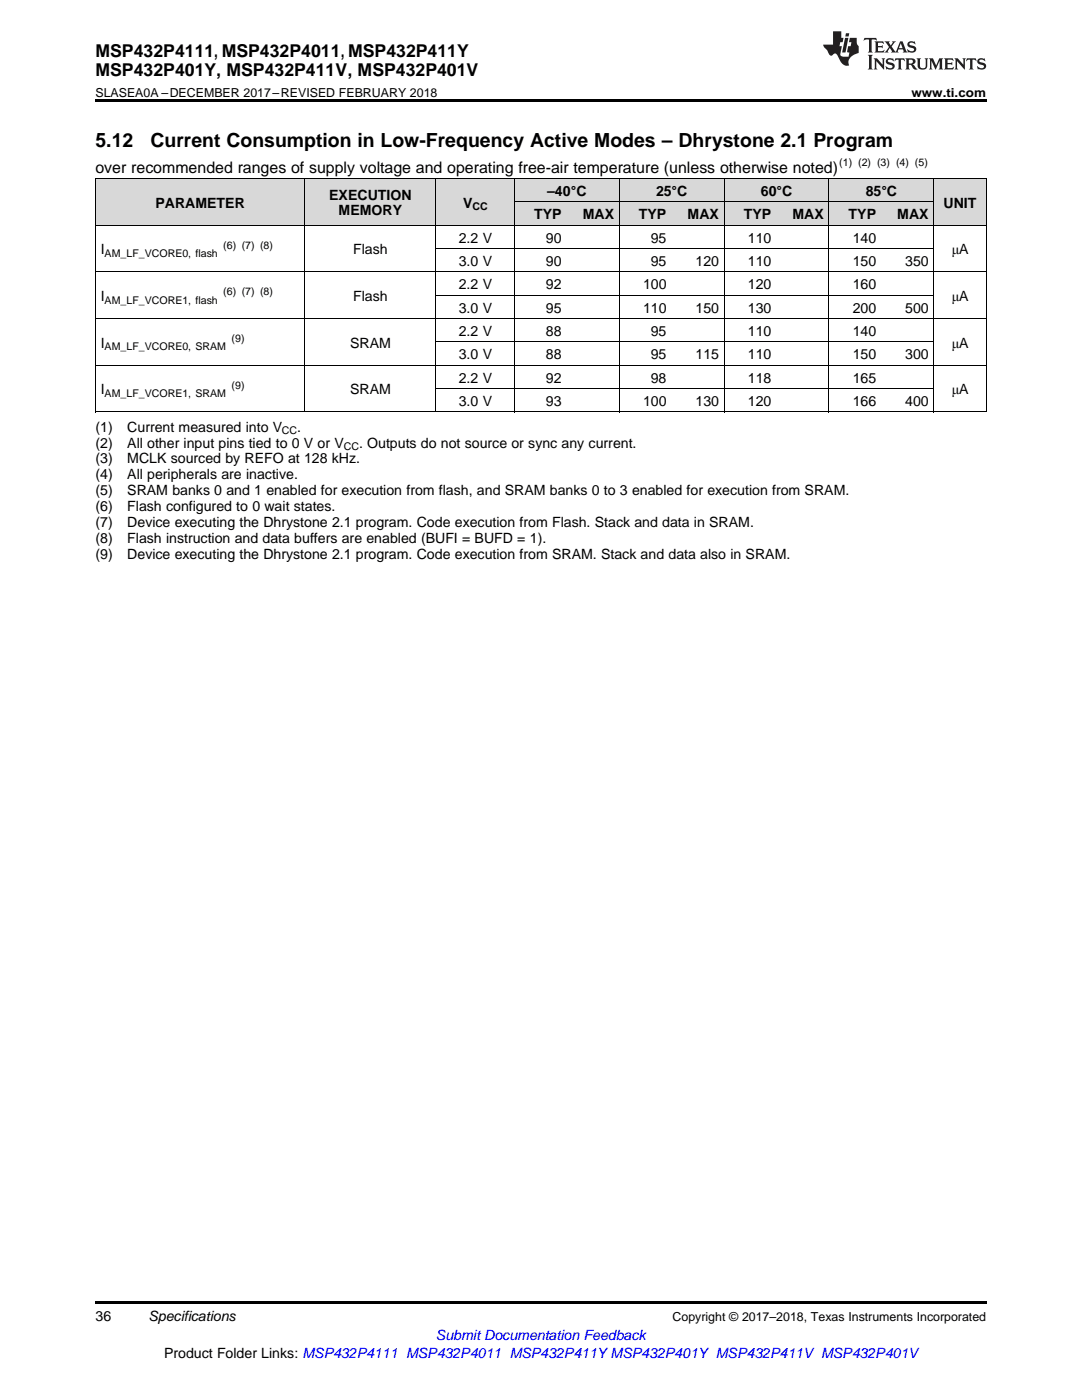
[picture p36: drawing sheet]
<svg xmlns="http://www.w3.org/2000/svg" width="216mm" height="279mm" viewBox="0 0 216 279" stroke-linecap="round" stroke-linejoin="round" font-family="sans-serif">
<defs><g id="words">
<g font-size="3.9">
<text x="19" y="29.3">5.12</text>
<text x="30" y="29.3">Current Consumption in Low-Frequency Active Modes – Dhrystone 2.1 Program</text>
</g>
<g font-size="3.5">
<text x="19" y="11.3">MSP432P4111, MSP432P4011, MSP432P411Y</text>
<text x="19" y="15.2">MSP432P401Y, MSP432P411V, MSP432P401V</text>
</g>
<text font-size="3.2" x="19" y="34.4">over recommended ranges of supply voltage and operating free-air temperature (unless otherwise noted)</text>
<g font-size="2.8">
<text x="31" y="41.4">PARAMETER</text>
<text x="65.7" y="39.8">EXECUTION</text>
<text x="92.4" y="41.4">V</text>
<text x="109.2" y="39.1">–40</text>
<text x="113.9" y="39.1">°C</text>
<text x="130.9" y="39.1">25°C</text>
<text x="151.8" y="39.1">60°C</text>
<text x="172.8" y="39.1">85°C</text>
<text x="188.3" y="41.4">UNIT</text>
<text x="67.6" y="43">MEMORY</text>
<text x="106.6" y="43.7">TYP</text>
<text x="116.3" y="43.7">MAX</text>
<text x="127.5" y="43.7">TYP</text>
<text x="137.2" y="43.7">MAX</text>
<text x="148.4" y="43.7">TYP</text>
<text x="158.1" y="43.7">MAX</text>
<text x="169.3" y="43.7">TYP</text>
<text x="179" y="43.7">MAX</text>
<text x="20.1" y="50.7">I</text>
<text x="70.4" y="50.7">Flash</text>
<text x="91.5" y="48.4">2.2 V</text>
<text x="91.5" y="53.1">3.0 V</text>
<text x="108.9" y="48.4">90</text>
<text x="108.9" y="53.1">90</text>
<text x="129.9" y="48.4">95</text>
<text x="129.9" y="53.1">95</text>
<text x="138.8" y="53.1">120</text>
<text x="149.2" y="48.4">110</text>
<text x="149.2" y="53.1">110</text>
<text x="170.1" y="48.4">140</text>
<text x="170.1" y="53.1">150</text>
<text x="180.6" y="53.1">350</text>
<text x="189.9" y="50.7">μA</text>
<text x="91.5" y="57.7">2.2 V</text>
<text x="108.9" y="57.7">92</text>
<text x="128.3" y="57.7">100</text>
<text x="149.2" y="57.7">120</text>
<text x="170.1" y="57.7">160</text>
<text x="20.1" y="60">I</text>
<text x="70.4" y="60">Flash</text>
<text x="91.5" y="62.4">3.0 V</text>
<text x="108.9" y="62.4">95</text>
<text x="128.3" y="62.4">110</text>
<text x="138.8" y="62.4">150</text>
<text x="149.2" y="62.4">130</text>
<text x="170.1" y="62.4">200</text>
<text x="180.6" y="62.4">500</text>
<text x="189.9" y="60">μA</text>
<text x="20.1" y="69.4">I</text>
<text x="69.8" y="69.4">SRAM</text>
<text x="91.5" y="67">2.2 V</text>
<text x="91.5" y="71.7">3.0 V</text>
<text x="108.9" y="67">88</text>
<text x="108.9" y="71.7">88</text>
<text x="129.9" y="67">95</text>
<text x="129.9" y="71.7">95</text>
<text x="138.8" y="71.7">115</text>
<text x="149.2" y="67">110</text>
<text x="149.2" y="71.7">110</text>
<text x="170.1" y="67">140</text>
<text x="170.1" y="71.7">150</text>
<text x="180.6" y="71.7">300</text>
<text x="189.9" y="69.4">μA</text>
<text x="91.5" y="76.3">2.2 V</text>
<text x="108.9" y="76.3">92</text>
<text x="129.9" y="76.3">98</text>
<text x="149.2" y="76.3">118</text>
<text x="170.1" y="76.3">165</text>
<text x="20.1" y="78.7">I</text>
<text x="69.8" y="78.7">SRAM</text>
<text x="91.5" y="81">3.0 V</text>
<text x="108.9" y="81">93</text>
<text x="128.3" y="81">100</text>
<text x="138.8" y="81">130</text>
<text x="149.2" y="81">120</text>
<text x="170.1" y="81">166</text>
<text x="180.6" y="81">400</text>
<text x="189.9" y="78.7">μA</text>
<text x="19" y="86.1">(1)</text>
<text x="19" y="89.3">(2)</text>
<text x="25.4" y="86.1">Current measured into V</text>
<text x="25.4" y="89.3">All other input pins tied to 0 V or V</text>
<text x="59.3" y="86.1">.</text>
<text x="71.6" y="89.3">. Outputs do not source or sync any current.</text>
<text x="19" y="92.5">(3)</text>
<text x="19" y="95.7">(4)</text>
<text x="25.4" y="92.5">MCLK sourced by REFO at 128 kHz.</text>
<text x="25.4" y="95.7">All peripherals are inactive.</text>
<text x="19" y="98.8">(5)</text>
<text x="25.4" y="98.8">SRAM banks 0 and 1 enabled for execution from flash, and SRAM banks 0 to 3 enabled for execution from SRAM.</text>
<text x="19" y="102">(6)</text>
<text x="19" y="105.2">(7)</text>
<text x="25.4" y="102">Flash configured to 0 wait states.</text>
<text x="25.4" y="105.2">Device executing the Dhrystone 2.1 program. Code execution from Flash. Stack and data in SRAM.</text>
<text x="19" y="108.4">(8)</text>
<text x="19" y="111.5">(9)</text>
<text x="25.4" y="108.4">Flash instruction and data buffers are enabled (BUFI = BUFD = 1).</text>
<text x="25.4" y="111.5">Device executing the Dhrystone 2.1 program. Code execution from SRAM. Stack and data also in SRAM.</text>
<text x="19" y="263.6">36</text>
<text x="29.6" y="263.6">Specifications</text>
<text x="32.7" y="270.9">Product Folder Links: MSP432P4111 MSP432P4011 MSP432P411YMSP432P401Y MSP432P411V MSP432P401V</text>
</g>
<text font-size="2.8" fill="#00f" x="87" y="267.4">Submit Documentation Feedback</text>
<g font-size="2.5">
<text x="19" y="19.3">SLASEA0A –DECEMBER 2017–REVISED FEBRUARY 2018</text>
<text x="181.9" y="19.3">www.ti.com</text>
<text x="134.2" y="263.6">Copyright © 2017–2018, Texas Instruments Incorporated</text>
</g>
<g font-size="2.1">
<text x="167.5" y="33.2">(1) (2) (3) (4) (5)</text>
<text x="94.3" y="42">CC</text>
<text x="20.9" y="51.3">AM_LF_VCORE0, flash</text>
<text x="44.6" y="49.6">(6) (7) (8)</text>
<text x="44.6" y="58.9">(6) (7) (8)</text>
<text x="20.9" y="60.6">AM_LF_VCORE1, flash</text>
<text x="20.9" y="69.9">AM_LF_VCORE0, SRAM</text>
<text x="46.2" y="68.2">(9)</text>
<text x="46.2" y="77.5">(9)</text>
<text x="20.9" y="79.2">AM_LF_VCORE1, SRAM</text>
<text x="56.3" y="86.7">CC</text>
<text x="68.6" y="89.9">CC</text>
</g>
</g></defs>
<g fill="#d8d8d8">
<path d="M19 35.7h41.9v9.3h-41.9z"/>
<path d="M60.9 35.7h26.1v9.3h-26.1z"/>
<path d="M87 35.7h15.7v9.3h-15.7z"/>
<path d="M186.4 35.7h10.4v9.3h-10.4z"/>
<path d="M102.7 40.4h10.5v4.6h-10.5z"/>
<path d="M113.2 40.4h10.4v4.6h-10.4z"/>
<path d="M123.6 40.4h10.5v4.6h-10.5z"/>
<path d="M134.1 40.4h10.4v4.6h-10.4z"/>
<path d="M144.5 40.4h10.5v4.6h-10.5z"/>
<path d="M155 40.4h10.5v4.6h-10.5z"/>
<path d="M165.5 40.4h10.4v4.6h-10.4z"/>
<path d="M175.9 40.4h10.5v4.6h-10.5z"/>
<path d="M102.7 35.7h10.5v4.7h-10.5z"/>
<path d="M113.2 35.7h10.4v4.7h-10.4z"/>
<path d="M123.6 35.7h10.5v4.7h-10.5z"/>
<path d="M134.1 35.7h10.4v4.7h-10.4z"/>
<path d="M144.5 35.7h10.5v4.7h-10.5z"/>
<path d="M155 35.7h10.5v4.7h-10.5z"/>
<path d="M165.5 35.7h10.4v4.7h-10.4z"/>
<path d="M175.9 35.7h10.5v4.7h-10.5z"/>
</g>
<path d="M19 19.9h177.8v.5h-177.8zM19 259.7h177.8v.5h-177.8z" fill="#000"/>
<g fill="none" stroke="#000" stroke-width=".2">
<path d="M19 35.6h177.8M19.1 35.7v46.6M60.8 35.7v46.6M87 35.7v46.6M102.6 35.7v46.6M123.6 35.7v46.6M144.5 35.7v46.6M165.4 35.7v46.6M186.3 35.7v46.6M196.8 35.7v46.6M19 54.3h177.8M19 45h177.8"/>
<path d="M87 58.9h99.4M87 49.6h99.4M102.7 40.3h83.6M19 72.9h177.8M19 63.6h177.8M87 77.6h99.4M87 68.2h99.4M19 82.2h177.8"/>
</g>
<g fill="#231f20">
<path d="M172.5 7.6l-.1 .5 .4-.2h.6v.1v2.1l-.2 .4h.9l-.2-.4v-2.1l.1-.1h.5l.5 .2-.2-.5zM174.5 8.3l.2 .3v1.5l-.2 .4h1.8l.2-.6a1.04 1.04 0 0 1-1.3 .2v-.7h.6l.3 .2v-.6l-.3 .2h-.6v-.6l.8-.1 .4 .3-.2-.5zM176.5 8.3l.9 1.1-.9 1.1h.8l-.2-.2 .4-.7 .5 .7-.2 .2h1.5l-.2-.2 .2-.4h.9l.1 .4-.2 .2h1l-.3-.3-.7-1.9h-.5l-.9 2-.8-1 .9-1h-.8l.1 .3-.4 .5-.3-.6 .1-.2zM179.7 8.6l.4 1h-.7zM181.3 8.4a.63 .63 0 0 0-.2 .7 .63 .63 0 0 0 .6 .4l.6 .2 .1 .2a.75 .75 0 0 1-.7 .4 .75 .75 0 0 1-.6-.5l.1 .7 .1-.1a1.11 1.11 0 0 0 1.5-.6 1.13 1.13 0 0 0-1.2-.8l-.1-.4a1.04 1.04 0 0 1 1.2 .2l-.2-.5-.2 .1-.4-.2zM173.2 10.9l.2 .4v2.2l-.2 .4h1l-.3-.4v-2.2l.3-.4zM174.3 11.6l.3 .4v1.5l-.3 .4h.8l-.2-.4v-1.3l1.5 1.7v-1.9l.2-.4h-.7l.2 .4v.9l-1.1-1.3zM177 11.8a.62 .62 0 0 0-.2 .7 .62 .62 0 0 0 .6 .4l.6 .1 .1 .3a.76 .76 0 0 1-.7 .3 .76 .76 0 0 1-.7-.4l.2 .7 .1-.1a1.11 1.11 0 0 0 1.5-.6 1.13 1.13 0 0 0-1.2-.8l-.1-.4a1.04 1.04 0 0 1 1.2 .2l-.2-.6-.2 .1-.5-.1zM178.7 11.6l-.2 .6a.61 .61 0 0 1 .8-.3v1.6l-.2 .4h.9l-.2-.4v-1.6a.63 .63 0 0 1 .7 .3l-.1-.6zM180.6 11.6l.3 .4v1.5l-.3 .4h1l-.2-.2-.1-.8 .6 .2a.76 .76 0 0 0 1.2 .7l-1-1a.58 .58 0 0 0 .6-.5 .58 .58 0 0 0-.5-.6zM181.4 11.9h.1a.45 .45 0 0 1 .5 .1 .45 .45 0 0 1 .1 .5l-.8 .2zM182.9 11.6l.2 .2a2.17 2.17 0 0 0 .3 1.9 .99 .99 0 0 0 1.6-.6v-1.1l.2-.4h-.7l.2 .2a1.92 1.92 0 0 1-.2 1.8 .6 .6 0 0 1-.9-.5v-1.1l.2-.4zM185.4 11.6l.2 .4v1.5l-.2 .4h.7l-.2-.4v-1.4l.8 1.8 .8-1.8v1.4l-.2 .4h.9l-.2-.4v-1.5l.2-.4h-.8l-.6 1.5-.6-1.5zM188.4 11.6l.2 .4v1.5l-.2 .4h1.8l.1-.6a1.04 1.04 0 0 1-1.2 .1v-.6h.5l.4 .2v-.6l-.4 .2h-.5v-.7h.8l.3 .3-.1-.6zM190.5 11.6l.2 .4v1.5l-.2 .4h.7l-.2-.4v-1.3l1.5 1.7v-1.9l.2-.4h-.7l.2 .4v.9l-1.1-1.3zM192.9 11.6l-.1 .6a.61 .61 0 0 1 .7-.3l.1 1.6-.3 .4h1l-.3-.4 .1-1.6a.63 .63 0 0 1 .7 .3l-.1-.6zM195.2 11.8a.62 .62 0 0 0-.2 .7 .62 .62 0 0 0 .6 .4l.6 .1 .1 .3a.76 .76 0 0 1-.7 .3 .76 .76 0 0 1-.6-.4l.1 .7 .1-.1a1.11 1.11 0 0 0 1.6-.6 1.13 1.13 0 0 0-1.3-.8l-.1-.4a1.04 1.04 0 0 1 1.2 .2l-.1-.6-.2 .1-.5-.1z"/>
<path d="M166.2 6.3v2.6h-1.9v.4l.8 .9a.91 .91 0 0 0 1 .8 .56 .56 0 0 1 .5-.3 .56 .56 0 0 1 .5 .3l.4 .8a1.53 1.53 0 0 0 1.9 1.2 1.54 1.54 0 0 1 1-2.1l.9-.3v-1.4a1.52 1.52 0 0 1-.4-1.6h-1.3l-.2 .8h.5l-.2 .8h-.5l-.1 1v.2l.4 .1-.2 .8a1.93 1.93 0 0 1-1.6-.3l.3-1.8h-.5l.2-.8h.4l.2-.8h-.4v-1.3zM168.6 7.6l-.6 2.9h.7l.6-2.9zM168.8 6.6l-.1 .7h.6l.2-.7z"/>
</g>
<use href="#words"/>
</svg>
